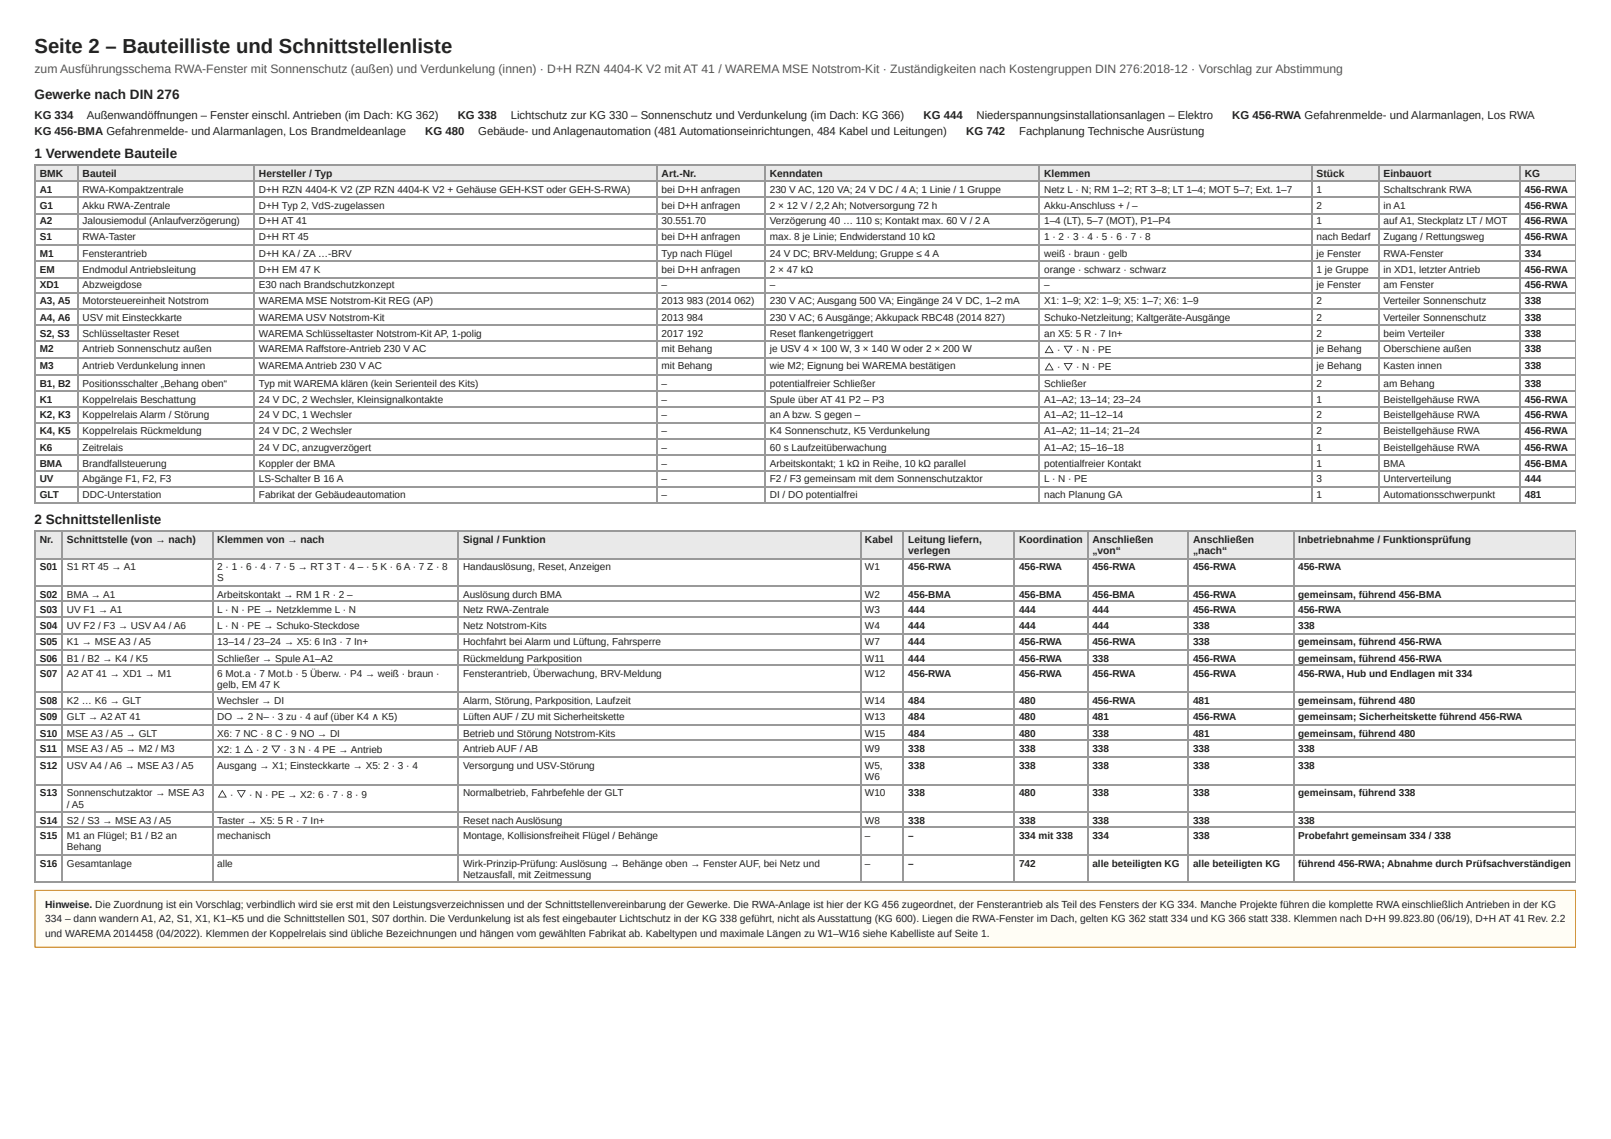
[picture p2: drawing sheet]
<svg xmlns="http://www.w3.org/2000/svg" width="420mm" height="297mm" viewBox="0 0 420 297" stroke-linecap="round" stroke-linejoin="round" font-family="sans-serif">
<defs><g id="words">
<text font-size="5.3" fill="#222" x="9" y="13.8">Seite 2 – Bauteilliste und Schnittstellenliste</text>
<g font-size="3.5" fill="#222">
<text x="9" y="25.9">Gewerke nach DIN 276</text>
<text x="9" y="41.3">1 Verwendete Bauteile</text>
<text x="9" y="136.5">2 Schnittstellenliste</text>
</g>
<text font-size="3.2" fill="#555" x="9" y="19.1">zum Ausführungsschema RWA-Fenster mit Sonnenschutz (außen) und Verdunkelung (innen) · D+H RZN 4404-K V2 mit AT 41 / WAREMA MSE Notstrom-Kit · Zuständigkeiten nach Kostengruppen DIN 276:2018-12 · Vorschlag zur Abstimmung</text>
<g font-size="3" fill="#222">
<text x="9" y="31">KG 334</text>
<text x="9" y="35.2">KG 456-BMA Gefahrenmelde- und Alarmanlagen, Los Brandmeldeanlage</text>
<text x="22.7" y="31">Außenwandöffnungen – Fenster einschl. Antrieben (im Dach: KG 362)</text>
<text x="110.9" y="35.2">KG 480</text>
<text x="119.4" y="31">KG 338</text>
<text x="124.7" y="35.2">Gebäude- und Anlagenautomation (481 Automationseinrichtungen, 484 Kabel und Leitungen)</text>
<text x="133.2" y="31">Lichtschutz zur KG 330 – Sonnenschutz und Verdunkelung (im Dach: KG 366)</text>
<text x="240.9" y="31">KG 444</text>
<text x="252" y="35.2">KG 742</text>
<text x="254.7" y="31">Niederspannungsinstallationsanlagen – Elektro</text>
<text x="265.8" y="35.2">Fachplanung Technische Ausrüstung</text>
<text x="321.4" y="31">KG 456-RWA Gefahrenmelde- und Alarmanlagen, Los RWA</text>
</g>
<g font-size="2.7" fill="#222">
<text x="10.4" y="46">BMK</text>
<text x="21.5" y="46">Bauteil</text>
<text x="67.5" y="46">Hersteller / Typ</text>
<text x="172.6" y="46">Art.-Nr.</text>
<text x="200.8" y="46">Kenndaten</text>
<text x="272.3" y="46">Klemmen</text>
<text x="343.4" y="46">Stück</text>
<text x="360.9" y="46">Einbauort</text>
<text x="397.7" y="46">KG</text>
<text x="10.4" y="141.6">Nr.</text>
<text x="17.5" y="141.6">Schnittstelle (von → nach)</text>
<text x="56.7" y="141.6">Klemmen von → nach</text>
<text x="120.8" y="141.6">Signal / Funktion</text>
<text x="225.6" y="141.6">Kabel</text>
<text x="236.9" y="141.6">Leitung liefern,</text>
<text x="265.8" y="141.6">Koordination</text>
<text x="284.9" y="141.6">Anschließen</text>
<text x="311.2" y="141.6">Anschließen</text>
<text x="338.6" y="141.6">Inbetriebnahme / Funktionsprüfung</text>
<text x="236.9" y="144.5">verlegen</text>
<text x="284.9" y="144.5">„von“</text>
<text x="311.2" y="144.5">„nach“</text>
<text x="11.8" y="236.8">Hinweise. Die Zuordnung ist ein Vorschlag; verbindlich wird sie erst mit den Leistungsverzeichnissen und der Schnittstellenvereinbarung der Gewerke. Die RWA-Anlage ist hier der KG 456 zugeordnet, der Fensterantrieb als Teil des Fensters der KG 334. Manche Projekte führen die komplette RWA einschließlich Antrieben in der KG</text>
<text x="11.8" y="240.5">334 – dann wandern A1, A2, S1, X1, K1–K5 und die Schnittstellen S01, S07 dorthin. Die Verdunkelung ist als fest eingebauter Lichtschutz in der KG 338 geführt, nicht als Ausstattung (KG 600). Liegen die RWA-Fenster im Dach, gelten KG 362 statt 334 und KG 366 statt 338. Klemmen nach D+H 99.823.80 (06/19), D+H AT 41 Rev. 2.2</text>
<text x="11.8" y="244.2">und WAREMA 2014458 (04/2022). Klemmen der Koppelrelais sind übliche Bezeichnungen und hängen vom gewählten Fabrikat ab. Kabeltypen und maximale Längen zu W1–W16 siehe Kabelliste auf Seite 1.</text>
</g>
<g font-size="2.6" fill="#222">
<text x="10.4" y="50.3">A1</text>
<text x="21.5" y="50.3">RWA-Kompaktzentrale</text>
<text x="67.5" y="50.3">D+H RZN 4404-K V2 (ZP RZN 4404-K V2 + Gehäuse GEH-KST oder GEH-S-RWA)</text>
<text x="172.6" y="50.3">bei D+H anfragen</text>
<text x="200.8" y="50.3">230 V AC, 120 VA; 24 V DC / 4 A; 1 Linie / 1 Gruppe</text>
<text x="272.3" y="50.3">Netz L · N; RM 1–2; RT 3–8; LT 1–4; MOT 5–7; Ext. 1–7</text>
<text x="343.4" y="50.3">1</text>
<text x="360.9" y="50.3">Schaltschrank RWA</text>
<text x="397.7" y="50.3">456-RWA</text>
<text x="10.4" y="54.5">G1</text>
<text x="10.4" y="58.5">A2</text>
<text x="21.5" y="54.5">Akku RWA-Zentrale</text>
<text x="21.5" y="58.5">Jalousiemodul (Anlaufverzögerung)</text>
<text x="67.5" y="54.5">D+H Typ 2, VdS-zugelassen</text>
<text x="67.5" y="58.5">D+H AT 41</text>
<text x="172.6" y="54.5">bei D+H anfragen</text>
<text x="172.6" y="58.5">30.551.70</text>
<text x="200.8" y="54.5">2 × 12 V / 2,2 Ah; Notversorgung 72 h</text>
<text x="200.8" y="58.5">Verzögerung 40 … 110 s; Kontakt max. 60 V / 2 A</text>
<text x="272.3" y="54.5">Akku-Anschluss + / –</text>
<text x="272.3" y="58.5">1–4 (LT), 5–7 (MOT), P1–P4</text>
<text x="343.4" y="54.5">2</text>
<text x="343.4" y="58.5">1</text>
<text x="360.9" y="54.5">in A1</text>
<text x="360.9" y="58.5">auf A1, Steckplatz LT / MOT</text>
<text x="397.7" y="54.5">456-RWA</text>
<text x="397.7" y="58.5">456-RWA</text>
<text x="10.4" y="62.7">S1</text>
<text x="21.5" y="62.7">RWA-Taster</text>
<text x="67.5" y="62.7">D+H RT 45</text>
<text x="172.6" y="62.7">bei D+H anfragen</text>
<text x="200.8" y="62.7">max. 8 je Linie; Endwiderstand 10 kΩ</text>
<text x="272.3" y="62.7">1 · 2 · 3 · 4 · 5 · 6 · 7 · 8</text>
<text x="343.4" y="62.7">nach Bedarf</text>
<text x="360.9" y="62.7">Zugang / Rettungsweg</text>
<text x="397.7" y="62.7">456-RWA</text>
<text x="10.4" y="66.9">M1</text>
<text x="10.4" y="71.2">EM</text>
<text x="21.5" y="66.9">Fensterantrieb</text>
<text x="21.5" y="71.2">Endmodul Antriebsleitung</text>
<text x="67.5" y="66.9">D+H KA / ZA …-BRV</text>
<text x="67.5" y="71.2">D+H EM 47 K</text>
<text x="172.6" y="66.9">Typ nach Flügel</text>
<text x="172.6" y="71.2">bei D+H anfragen</text>
<text x="200.8" y="66.9">24 V DC; BRV-Meldung; Gruppe ≤ 4 A</text>
<text x="200.8" y="71.2">2 × 47 kΩ</text>
<text x="272.3" y="66.9">weiß · braun · gelb</text>
<text x="272.3" y="71.2">orange · schwarz · schwarz</text>
<text x="343.4" y="66.9">je Fenster</text>
<text x="343.4" y="71.2">1 je Gruppe</text>
<text x="360.9" y="66.9">RWA-Fenster</text>
<text x="360.9" y="71.2">in XD1, letzter Antrieb</text>
<text x="397.7" y="66.9">334</text>
<text x="397.7" y="71.2">456-RWA</text>
<text x="10.4" y="75.1">XD1</text>
<text x="21.5" y="75.1">Abzweigdose</text>
<text x="67.5" y="75.1">E30 nach Brandschutzkonzept</text>
<text x="172.6" y="75.1">–</text>
<text x="200.8" y="75.1">–</text>
<text x="272.3" y="75.1">–</text>
<text x="343.4" y="75.1">je Fenster</text>
<text x="360.9" y="75.1">am Fenster</text>
<text x="397.7" y="75.1">456-RWA</text>
<text x="10.4" y="79.4">A3, A5</text>
<text x="10.4" y="83.6">A4, A6</text>
<text x="21.5" y="79.4">Motorsteuereinheit Notstrom</text>
<text x="21.5" y="83.6">USV mit Einsteckkarte</text>
<text x="67.5" y="79.4">WAREMA MSE Notstrom-Kit REG (AP)</text>
<text x="67.5" y="83.6">WAREMA USV Notstrom-Kit</text>
<text x="172.6" y="79.4">2013</text>
<text x="172.6" y="83.6">2013</text>
<text x="179.1" y="79.4">983 (2014</text>
<text x="179.1" y="83.6">984</text>
<text x="191.6" y="79.4">062)</text>
<text x="200.8" y="79.4">230 V AC; Ausgang 500 VA; Eingänge 24 V DC, 1–2 mA</text>
<text x="200.8" y="83.6">230 V AC; 6 Ausgänge; Akkupack RBC48 (2014</text>
<text x="256.9" y="83.6">827)</text>
<text x="272.3" y="79.4">X1: 1–9; X2: 1–9; X5: 1–7; X6: 1–9</text>
<text x="272.3" y="83.6">Schuko-Netzleitung; Kaltgeräte-Ausgänge</text>
<text x="343.4" y="79.4">2</text>
<text x="343.4" y="83.6">2</text>
<text x="360.9" y="79.4">Verteiler Sonnenschutz</text>
<text x="360.9" y="83.6">Verteiler Sonnenschutz</text>
<text x="397.7" y="79.4">338</text>
<text x="397.7" y="83.6">338</text>
<text x="10.4" y="87.8">S2, S3</text>
<text x="21.5" y="87.8">Schlüsseltaster Reset</text>
<text x="67.5" y="87.8">WAREMA Schlüsseltaster Notstrom-Kit AP, 1-polig</text>
<text x="172.6" y="87.8">2017</text>
<text x="179.1" y="87.8">192</text>
<text x="200.8" y="87.8">Reset flankengetriggert</text>
<text x="272.3" y="87.8">an X5: 5 R · 7 In+</text>
<text x="343.4" y="87.8">2</text>
<text x="360.9" y="87.8">beim Verteiler</text>
<text x="397.7" y="87.8">338</text>
<text x="10.4" y="91.8">M2</text>
<text x="21.5" y="91.8">Antrieb Sonnenschutz außen</text>
<text x="67.5" y="91.8">WAREMA Raffstore-Antrieb 230 V AC</text>
<text x="172.6" y="91.8">mit Behang</text>
<text x="200.8" y="91.8">je USV 4 × 100 W, 3 × 140 W oder 2 × 200 W</text>
<text x="272.3" y="92.1">△ · ▽ · N · PE</text>
<text x="343.4" y="91.8">je Behang</text>
<text x="360.9" y="91.8">Oberschiene außen</text>
<text x="397.7" y="91.8">338</text>
<text x="10.4" y="96.3">M3</text>
<text x="10.4" y="100.8">B1, B2</text>
<text x="21.5" y="96.3">Antrieb Verdunkelung innen</text>
<text x="21.5" y="100.8">Positionsschalter „Behang oben“</text>
<text x="67.5" y="96.3">WAREMAAntrieb 230 V AC</text>
<text x="67.5" y="100.8">Typ mit WAREMA klären (kein Serienteil des Kits)</text>
<text x="172.6" y="96.3">mit Behang</text>
<text x="172.6" y="100.8">–</text>
<text x="200.8" y="96.3">wie M2; Eignung bei WAREMA bestätigen</text>
<text x="200.8" y="100.8">potentialfreier Schließer</text>
<text x="272.3" y="96.6">△ · ▽ · N · PE</text>
<text x="272.3" y="100.8">Schließer</text>
<text x="343.4" y="96.3">je Behang</text>
<text x="343.4" y="100.8">2</text>
<text x="360.9" y="96.3">Kasten innen</text>
<text x="360.9" y="100.8">am Behang</text>
<text x="397.7" y="96.3">338</text>
<text x="397.7" y="100.8">338</text>
<text x="10.4" y="105">K1</text>
<text x="21.5" y="105">Koppelrelais Beschattung</text>
<text x="67.5" y="105">24 V DC, 2 Wechsler, Kleinsignalkontakte</text>
<text x="172.6" y="105">–</text>
<text x="200.8" y="105">Spule über AT 41 P2 – P3</text>
<text x="272.3" y="105">A1–A2; 13–14; 23–24</text>
<text x="343.4" y="105">1</text>
<text x="360.9" y="105">Beistellgehäuse RWA</text>
<text x="397.7" y="105">456-RWA</text>
<text x="10.4" y="109">K2, K3</text>
<text x="10.4" y="113.2">K4, K5</text>
<text x="21.5" y="109">Koppelrelais Alarm / Störung</text>
<text x="21.5" y="113.2">Koppelrelais Rückmeldung</text>
<text x="67.5" y="109">24 V DC, 1 Wechsler</text>
<text x="67.5" y="113.2">24 V DC, 2 Wechsler</text>
<text x="172.6" y="109">–</text>
<text x="172.6" y="113.2">–</text>
<text x="200.8" y="109">an A bzw. S gegen –</text>
<text x="200.8" y="113.2">K4 Sonnenschutz, K5 Verdunkelung</text>
<text x="272.3" y="109">A1–A2; 11–12–14</text>
<text x="272.3" y="113.2">A1–A2; 11–14; 21–24</text>
<text x="343.4" y="109">2</text>
<text x="343.4" y="113.2">2</text>
<text x="360.9" y="109">Beistellgehäuse RWA</text>
<text x="360.9" y="113.2">Beistellgehäuse RWA</text>
<text x="397.7" y="109">456-RWA</text>
<text x="397.7" y="113.2">456-RWA</text>
<text x="10.4" y="117.5">K6</text>
<text x="21.5" y="117.5">Zeitrelais</text>
<text x="67.5" y="117.5">24 V DC, anzugverzögert</text>
<text x="172.6" y="117.5">–</text>
<text x="200.8" y="117.5">60 s Laufzeitüberwachung</text>
<text x="272.3" y="117.5">A1–A2; 15–16–18</text>
<text x="343.4" y="117.5">1</text>
<text x="360.9" y="117.5">Beistellgehäuse RWA</text>
<text x="397.7" y="117.5">456-RWA</text>
<text x="10.4" y="121.7">BMA</text>
<text x="10.4" y="125.7">UV</text>
<text x="21.5" y="121.7">Brandfallsteuerung</text>
<text x="21.5" y="125.7">Abgänge F1, F2, F3</text>
<text x="67.5" y="121.7">Koppler der BMA</text>
<text x="67.5" y="125.7">LS-Schalter B 16 A</text>
<text x="172.6" y="121.7">–</text>
<text x="172.6" y="125.7">–</text>
<text x="200.8" y="121.7">Arbeitskontakt; 1 kΩ in Reihe, 10 kΩ parallel</text>
<text x="200.8" y="125.7">F2 / F3 gemeinsam mit dem Sonnenschutzaktor</text>
<text x="272.3" y="121.7">potentialfreier Kontakt</text>
<text x="272.3" y="125.7">L · N · PE</text>
<text x="343.4" y="121.7">1</text>
<text x="343.4" y="125.7">3</text>
<text x="360.9" y="121.7">BMA</text>
<text x="360.9" y="125.7">Unterverteilung</text>
<text x="397.7" y="121.7">456-BMA</text>
<text x="397.7" y="125.7">444</text>
<text x="10.4" y="129.9">GLT</text>
<text x="21.5" y="129.9">DDC-Unterstation</text>
<text x="67.5" y="129.9">Fabrikat der Gebäudeautomation</text>
<text x="172.6" y="129.9">–</text>
<text x="200.8" y="129.9">DI / DO potentialfrei</text>
<text x="272.3" y="129.9">nach Planung GA</text>
<text x="343.4" y="129.9">1</text>
<text x="360.9" y="129.9">Automationsschwerpunkt</text>
<text x="397.7" y="129.9">481</text>
<text x="10.4" y="148.7">S01</text>
<text x="17.5" y="148.7">S1 RT 45 → A1</text>
<text x="56.7" y="148.7">2 · 1 · 6 · 4 · 7 · 5 → RT 3 T · 4 – · 5 K · 6 A · 7 Z · 8</text>
<text x="120.8" y="148.7">Handauslösung, Reset, Anzeigen</text>
<text x="225.6" y="148.7">W1</text>
<text x="236.9" y="148.7">456-RWA</text>
<text x="265.8" y="148.7">456-RWA</text>
<text x="284.9" y="148.7">456-RWA</text>
<text x="311.2" y="148.7">456-RWA</text>
<text x="338.6" y="148.7">456-RWA</text>
<text x="10.4" y="155.8">S02</text>
<text x="17.5" y="155.8">BMA → A1</text>
<text x="56.7" y="151.6">S</text>
<text x="56.7" y="155.8">Arbeitskontakt → RM 1 R · 2 –</text>
<text x="120.8" y="155.8">Auslösung durch BMA</text>
<text x="225.6" y="155.8">W2</text>
<text x="236.9" y="155.8">456-BMA</text>
<text x="265.8" y="155.8">456-BMA</text>
<text x="284.9" y="155.8">456-BMA</text>
<text x="311.2" y="155.8">456-RWA</text>
<text x="338.6" y="155.8">gemeinsam, führend 456-BMA</text>
<text x="10.4" y="159.8">S03</text>
<text x="17.5" y="159.8">UV F1 → A1</text>
<text x="56.7" y="159.8">L · N · PE → Netzklemme L · N</text>
<text x="120.8" y="159.8">Netz RWA-Zentrale</text>
<text x="225.6" y="159.8">W3</text>
<text x="236.9" y="159.8">444</text>
<text x="265.8" y="159.8">444</text>
<text x="284.9" y="159.8">444</text>
<text x="311.2" y="159.8">456-RWA</text>
<text x="338.6" y="159.8">456-RWA</text>
<text x="10.4" y="164">S04</text>
<text x="17.5" y="164">UV F2 / F3 → USV A4 / A6</text>
<text x="56.7" y="164">L · N · PE → Schuko-Steckdose</text>
<text x="120.8" y="164">Netz Notstrom-Kits</text>
<text x="225.6" y="164">W4</text>
<text x="236.9" y="164">444</text>
<text x="265.8" y="164">444</text>
<text x="284.9" y="164">444</text>
<text x="311.2" y="164">338</text>
<text x="338.6" y="164">338</text>
<text x="10.4" y="168.3">S05</text>
<text x="10.4" y="172.5">S06</text>
<text x="17.5" y="168.3">K1 → MSE A3 / A5</text>
<text x="17.5" y="172.5">B1 / B2 → K4 / K5</text>
<text x="56.7" y="168.3">13–14 / 23–24 → X5: 6 In3 · 7 In+</text>
<text x="56.7" y="172.5">Schließer → Spule A1–A2</text>
<text x="120.8" y="168.3">Hochfahrt bei Alarm und Lüftung, Fahrsperre</text>
<text x="120.8" y="172.5">Rückmeldung Parkposition</text>
<text x="225.6" y="168.3">W7</text>
<text x="225.6" y="172.5">W11</text>
<text x="236.9" y="168.3">444</text>
<text x="236.9" y="172.5">444</text>
<text x="265.8" y="168.3">456-RWA</text>
<text x="265.8" y="172.5">456-RWA</text>
<text x="284.9" y="168.3">456-RWA</text>
<text x="284.9" y="172.5">338</text>
<text x="311.2" y="168.3">338</text>
<text x="311.2" y="172.5">456-RWA</text>
<text x="338.6" y="168.3">gemeinsam, führend 456-RWA</text>
<text x="338.6" y="172.5">gemeinsam, führend 456-RWA</text>
<text x="10.4" y="176.5">S07</text>
<text x="17.5" y="176.5">A2 AT 41 → XD1 → M1</text>
<text x="56.7" y="176.5">6 Mot.a · 7 Mot.b · 5 Überw. · P4 → weiß · braun ·</text>
<text x="56.7" y="179.4">gelb, EM 47 K</text>
<text x="120.8" y="176.5">Fensterantrieb, Überwachung, BRV-Meldung</text>
<text x="225.6" y="176.5">W12</text>
<text x="236.9" y="176.5">456-RWA</text>
<text x="265.8" y="176.5">456-RWA</text>
<text x="284.9" y="176.5">456-RWA</text>
<text x="311.2" y="176.5">456-RWA</text>
<text x="338.6" y="176.5">456-RWA, Hub und Endlagen mit 334</text>
<text x="10.4" y="183.6">S08</text>
<text x="17.5" y="183.6">K2 … K6 → GLT</text>
<text x="56.7" y="183.6">Wechsler → DI</text>
<text x="120.8" y="183.6">Alarm, Störung, Parkposition, Laufzeit</text>
<text x="225.6" y="183.6">W14</text>
<text x="236.9" y="183.6">484</text>
<text x="265.8" y="183.6">480</text>
<text x="284.9" y="183.6">456-RWA</text>
<text x="311.2" y="183.6">481</text>
<text x="338.6" y="183.6">gemeinsam, führend 480</text>
<text x="10.4" y="187.9">S09</text>
<text x="17.5" y="187.9">GLT → A2 AT 41</text>
<text x="56.7" y="187.9">DO → 2 N– · 3 zu · 4 auf (über K4 ∧ K5)</text>
<text x="120.8" y="187.9">Lüften AUF / ZU mit Sicherheitskette</text>
<text x="225.6" y="187.9">W13</text>
<text x="236.9" y="187.9">484</text>
<text x="265.8" y="187.9">480</text>
<text x="284.9" y="187.9">481</text>
<text x="311.2" y="187.9">456-RWA</text>
<text x="338.6" y="187.9">gemeinsam; Sicherheitskette führend 456-RWA</text>
<text x="10.4" y="192.1">S10</text>
<text x="10.4" y="196.1">S11</text>
<text x="17.5" y="192.1">MSE A3 / A5 → GLT</text>
<text x="17.5" y="196.1">MSE A3 / A5 → M2 / M3</text>
<text x="56.7" y="192.1">X6: 7 NC · 8 C · 9 NO → DI</text>
<text x="56.7" y="196.3">X2: 1 △ · 2 ▽ · 3 N · 4 PE → Antrieb</text>
<text x="120.8" y="192.1">Betrieb und Störung Notstrom-Kits</text>
<text x="120.8" y="196.1">Antrieb AUF / AB</text>
<text x="225.6" y="192.1">W15</text>
<text x="225.6" y="196.1">W9</text>
<text x="236.9" y="192.1">484</text>
<text x="236.9" y="196.1">338</text>
<text x="265.8" y="192.1">480</text>
<text x="265.8" y="196.1">338</text>
<text x="284.9" y="192.1">338</text>
<text x="284.9" y="196.1">338</text>
<text x="311.2" y="192.1">481</text>
<text x="311.2" y="196.1">338</text>
<text x="338.6" y="192.1">gemeinsam, führend 480</text>
<text x="338.6" y="196.1">338</text>
<text x="10.4" y="200.6">S12</text>
<text x="17.5" y="200.6">USV A4 / A6 → MSE A3 / A5</text>
<text x="56.7" y="200.6">Ausgang → X1; Einsteckkarte → X5: 2 · 3 · 4</text>
<text x="120.8" y="200.6">Versorgung und USV-Störung</text>
<text x="225.6" y="200.6">W5,</text>
<text x="225.6" y="203.5">W6</text>
<text x="236.9" y="200.6">338</text>
<text x="265.8" y="200.6">338</text>
<text x="284.9" y="200.6">338</text>
<text x="311.2" y="200.6">338</text>
<text x="338.6" y="200.6">338</text>
<text x="10.4" y="207.7">S13</text>
<text x="17.5" y="207.7">Sonnenschutzaktor → MSE A3</text>
<text x="56.7" y="208">△ · ▽ · N · PE → X2: 6 · 7 · 8 · 9</text>
<text x="120.8" y="207.7">Normalbetrieb, Fahrbefehle der GLT</text>
<text x="225.6" y="207.7">W10</text>
<text x="236.9" y="207.7">338</text>
<text x="265.8" y="207.7">480</text>
<text x="284.9" y="207.7">338</text>
<text x="311.2" y="207.7">338</text>
<text x="338.6" y="207.7">gemeinsam, führend 338</text>
<text x="10.4" y="214.8">S14</text>
<text x="17.5" y="210.6">/ A5</text>
<text x="17.5" y="214.8">S2 / S3 → MSE A3 / A5</text>
<text x="56.7" y="214.8">Taster → X5: 5 R · 7 In+</text>
<text x="120.8" y="214.8">Reset nach Auslösung</text>
<text x="225.6" y="214.8">W8</text>
<text x="236.9" y="214.8">338</text>
<text x="265.8" y="214.8">338</text>
<text x="284.9" y="214.8">338</text>
<text x="311.2" y="214.8">338</text>
<text x="338.6" y="214.8">338</text>
<text x="10.4" y="218.8">S15</text>
<text x="17.5" y="218.8">M1 an Flügel; B1 / B2 an</text>
<text x="17.5" y="221.7">Behang</text>
<text x="56.7" y="218.8">mechanisch</text>
<text x="120.8" y="218.8">Montage, Kollisionsfreiheit Flügel / Behänge</text>
<text x="225.6" y="218.8">–</text>
<text x="236.9" y="218.8">–</text>
<text x="265.8" y="218.8">334 mit 338</text>
<text x="284.9" y="218.8">334</text>
<text x="311.2" y="218.8">338</text>
<text x="338.6" y="218.8">Probefahrt gemeinsam 334 / 338</text>
<text x="10.4" y="226">S16</text>
<text x="17.5" y="226">Gesamtanlage</text>
<text x="56.7" y="226">alle</text>
<text x="120.8" y="226">Wirk-Prinzip-Prüfung: Auslösung → Behänge oben → Fenster AUF, bei Netz und</text>
<text x="225.6" y="226">–</text>
<text x="236.9" y="226">–</text>
<text x="265.8" y="226">742</text>
<text x="284.9" y="226">alle beteiligten KG</text>
<text x="311.2" y="226">alle beteiligten KG</text>
<text x="338.6" y="226">führend 456-RWA; Abnahme durch Prüfsachverständigen</text>
<text x="120.8" y="228.9">Netzausfall, mit Zeitmessung</text>
</g>
</g></defs>
<g fill="#e9e9e9">
<path d="M9.3 43.1h11.1v4.3h-11.1z"/>
<path d="M20.4 43.1h46v4.3h-46z"/>
<path d="M66.4 43.1h105v4.3h-105z"/>
<path d="M171.4 43.1h28.1v4.3h-28.1z"/>
<path d="M199.5 43.1h71.7v4.3h-71.7z"/>
<path d="M271.2 43.1h70.9v4.3h-70.9z"/>
<path d="M342.1 43.1h17.5v4.3h-17.5z"/>
<path d="M359.6 43.1h37v4.3h-37z"/>
<path d="M396.6 43.1h14.4v4.3h-14.4z"/>
</g>
<g fill="none" stroke="#999" stroke-width=".26">
<path d="M9 43h402M9 47.2h402M9 51.5h402M9 55.7h402M9 59.7h402M9.1 42.9v88.3M20.2 42.9v88.3M66.3 42.9v88.3M171.3 42.9v88.3M199.6 42.9v88.3M271.1 42.9v88.3M342.2 42.9v88.3"/>
<path d="M359.7 42.9v88.3M396.5 42.9v88.3M411 42.9v88.3M9 63.9h402M9 68.1h402M9 72.4h402M9 76.3h402M9 80.6h402M9 84.8h402M9 89h402M9 93.3h402M9 97.8h402"/>
<path d="M9 102h402M9 106.2h402M9 110.2h402M9 114.4h402M9 118.7h402M9 122.9h402M9 126.9h402M9 131.1h402"/>
</g>
<g fill="#e9e9e9">
<path d="M9.3 138.6h6.8v6.9h-6.8z"/>
<path d="M16.1 138.6h39.5v6.9h-39.5z"/>
<path d="M55.6 138.6h64v6.9h-64z"/>
<path d="M119.6 138.6h104.8v6.9h-104.8z"/>
<path d="M224.4 138.6h11.3v6.9h-11.3z"/>
<path d="M235.7 138.6h28.9v6.9h-28.9z"/>
<path d="M264.6 138.6h19v6.9h-19z"/>
<path d="M283.6 138.6h26.5v6.9h-26.5z"/>
<path d="M310.1 138.6h27.2v6.9h-27.2z"/>
<path d="M337.3 138.6h73.7v6.9h-73.7z"/>
</g>
<g fill="none" stroke="#999" stroke-width=".26">
<path d="M9 138.5h402M9.1 138.4v91.8M16.3 138.4v91.8M55.4 138.4v91.8M119.5 138.4v91.8M224.5 138.4v91.8M235.6 138.4v91.8M264.5 138.4v91.8M283.8 138.4v91.8M310 138.4v91.8M337.5 138.4v91.8M411 138.4v91.8"/>
<path d="M9 145.7h402M9 152.8h402M9 156.8h402M9 161h402M9 165.2h402M9 169.5h402M9 173.4h402M9 180.6h402M9 184.8h402M9 189h402M9 193h402M9 197.5h402"/>
<path d="M9 204.7h402M9 211.8h402M9 215.8h402M9 222.9h402M9 230.1h402"/>
</g>
<path d="M9 232h402v15.1h-402z" fill="#fffdf5"/>
<path d="M9.1 232.2h401.9v14.8h-401.9z" fill="none" stroke="#e08600" stroke-width=".26"/>
<use href="#words"/>
</svg>
